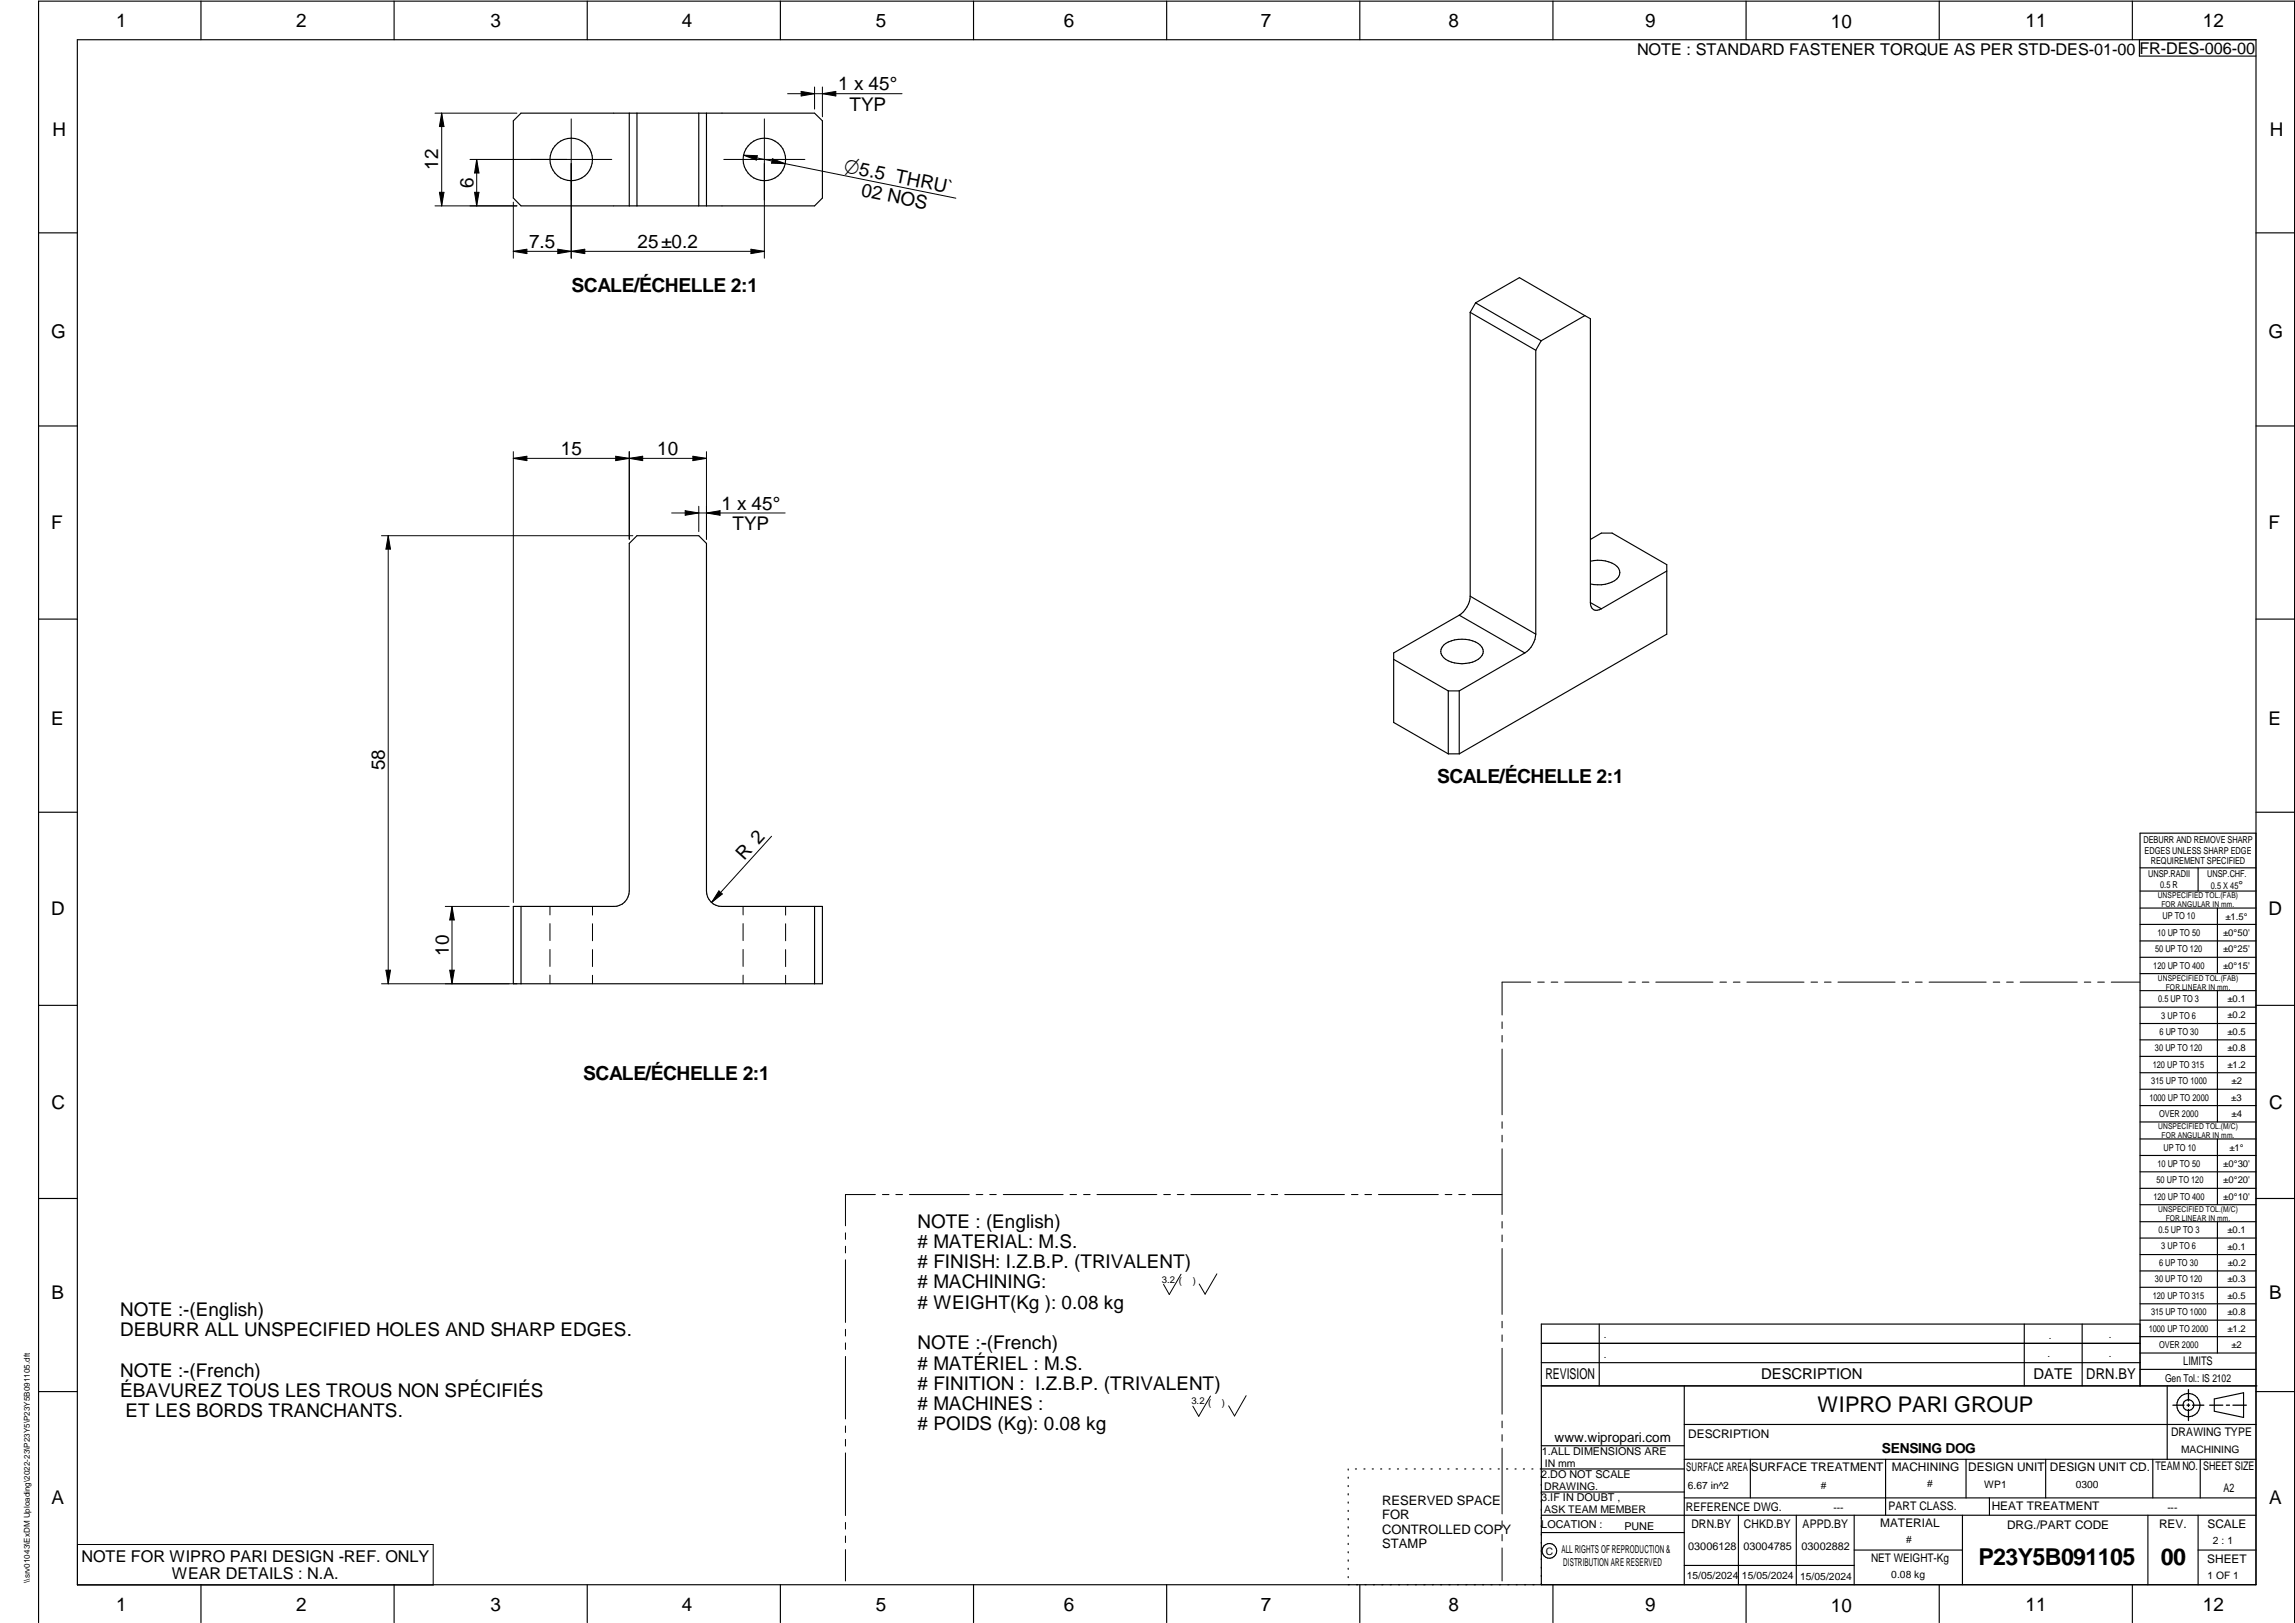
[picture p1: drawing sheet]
<svg xmlns="http://www.w3.org/2000/svg" width="594mm" height="420mm" viewBox="0 0 594 420" stroke-linecap="round" stroke-linejoin="round" font-family="sans-serif">
<defs><g id="words">
<g font-size="6">
<text x="512.1" y="405.2">P23Y5B091105</text>
<text x="559.4" y="405.2">00</text>
</g>
<text font-size="5.6" x="470.5" y="365.5">WIPRO PARI GROUP</text>
<text font-size="5.4" x="218.2" y="44.5" transform="rotate(11 218.2 44.5)">O5.5 THRU`</text>
<g font-size="5">
<text x="147.9" y="75.7">SCALE/ÉCHELLE 2:1</text>
<text x="372" y="202.8">SCALE/ÉCHELLE 2:1</text>
<text x="151" y="279.6">SCALE/ÉCHELLE 2:1</text>
</g>
<g font-size="4.9">
<text x="30" y="6.9">1</text>
<text x="76.7" y="6.9">2</text>
<text x="127" y="6.9">3</text>
<text x="176.5" y="6.9">4</text>
<text x="226.7" y="6.9">5</text>
<text x="275.4" y="6.9">6</text>
<text x="326.4" y="6.9">7</text>
<text x="375" y="6.9">8</text>
<text x="425.8" y="6.9">9</text>
<text x="473.9" y="7.3">10</text>
<text x="524.3" y="6.9">11</text>
<text x="570.2" y="6.9">12</text>
<text x="217" y="23.4">1 x 45°</text>
<text x="219.9" y="28.7">TYP</text>
<text x="13.6" y="35.1">H</text>
<text x="587.6" y="35.1">H</text>
<text x="113.4" y="44" transform="rotate(-90 113.4 44)">12</text>
<text x="122.5" y="48.6" transform="rotate(-90 122.5 48.6)">6</text>
<text x="222.8" y="50.8" transform="rotate(11 222.8 50.8)">02 NOS</text>
<text x="136.9" y="64.2">7.5</text>
<text x="165.1" y="64.2">25±0.2</text>
<text x="13.2" y="87.5">G</text>
<text x="587.2" y="87.5">G</text>
<text x="145.2" y="117.8">15</text>
<text x="170.1" y="117.8">10</text>
<text x="186.7" y="131.9">1 x 45°</text>
<text x="13.2" y="137">F</text>
<text x="189.6" y="137.2">TYP</text>
<text x="587.2" y="137">F</text>
<text x="13.2" y="187.6">E</text>
<text x="587.2" y="187.6">E</text>
<text x="99.6" y="199.4" transform="rotate(-90 99.6 199.4)">58</text>
<text x="192.7" y="223" transform="rotate(-48 192.7 223)">R 2</text>
<text x="13.2" y="237">D</text>
<text x="587.2" y="237">D</text>
<text x="116.2" y="247.4" transform="rotate(-90 116.2 247.4)">10</text>
<text x="13.4" y="287.1">C</text>
<text x="587.4" y="287.1">C</text>
<text x="237.5" y="317.8">NOTE : (English)</text>
<text x="237.5" y="323"># MATERIAL: M.S.</text>
<text x="237.5" y="328.3"># FINISH: I.Z.B.P. (TRIVALENT)</text>
<text x="237.5" y="333.5"># MACHINING:</text>
<text x="13.4" y="336.2">B</text>
<text x="31.1" y="340.7">NOTE :-(English)</text>
<text x="237.5" y="338.8"># WEIGHT(Kg ): 0.08 kg</text>
<text x="587.4" y="336.2">B</text>
<text x="31.1" y="345.9">DEBURR ALL UNSPECIFIED HOLES AND SHARP EDGES.</text>
<text x="237.5" y="349.3">NOTE :-(French)</text>
<text x="31.1" y="356.4">NOTE :-(French)</text>
<text x="237.5" y="354.5"># MATÉRIEL : M.S.</text>
<text x="237.5" y="359.8"># FINITION : I.Z.B.P. (TRIVALENT)</text>
<text x="31.1" y="361.7">ÉBAVUREZ TOUS LES TROUS NON SPÉCIFIÉS</text>
<text x="237.5" y="365"># MACHINES :</text>
<text x="32.5" y="366.9">ET LES BORDS TRANCHANTS.</text>
<text x="237.5" y="370.3"># POIDS (Kg): 0.08 kg</text>
<text x="13.4" y="389.3">A</text>
<text x="587.4" y="389.3">A</text>
<text x="30" y="416.9">1</text>
<text x="76.7" y="416.9">2</text>
<text x="127" y="416.9">3</text>
<text x="176.5" y="416.9">4</text>
<text x="226.7" y="416.9">5</text>
<text x="275.4" y="416.9">6</text>
<text x="326.4" y="416.9">7</text>
<text x="375" y="416.9">8</text>
<text x="425.8" y="416.9">9</text>
<text x="473.9" y="417.3">10</text>
<text x="524.3" y="416.9">11</text>
<text x="570.2" y="416.9">12</text>
</g>
<g font-size="4.2">
<text x="423.7" y="14.3">NOTE : STANDARD FASTENER TORQUE AS PER STD-DES-01-00</text>
<text x="553.8" y="14">FR-DES-006-00</text>
<text x="21.1" y="404.3">NOTE FOR WIPRO PARI DESIGN -REF. ONLY</text>
<text x="44.5" y="408.8">WEAR DETAILS : N.A.</text>
</g>
<g font-size="3.9">
<text x="400" y="357.1">REVISION</text>
<text x="455.9" y="357.1">DESCRIPTION</text>
<text x="526.4" y="357.1">DATE</text>
<text x="540" y="357.1">DRN.BY</text>
</g>
<text font-size="3.6" x="487.2" y="376.1">SENSING DOG</text>
<text font-size="3.5" x="402.4" y="373.3">www.wipropari.com</text>
<g font-size="3.4">
<text x="357.8" y="389.5">RESERVED SPACE</text>
<text x="357.8" y="393.3">FOR</text>
<text x="357.8" y="397">CONTROLLED COPY</text>
<text x="357.8" y="400.8">STAMP</text>
</g>
<g font-size="3.1">
<text x="565.1" y="353.5">LIMITS</text>
<text x="562" y="371.7">DRAWING TYPE</text>
<text x="437" y="372.3">DESCRIPTION</text>
<text x="436.5" y="380.8">SURFACE AREA</text>
<text x="453.3" y="380.8">SURFACE TREATMENT</text>
<text x="489.7" y="380.8">MACHINING</text>
<text x="509.5" y="380.8">DESIGN UNIT</text>
<text x="530.6" y="380.8">DESIGN UNIT CD.</text>
<text x="558" y="380.6">TEAM NO.</text>
<text x="570.3" y="380.7">SHEET SIZE</text>
<text x="575.6" y="386.1">A2</text>
<text x="436.4" y="391.1">REFERENCE DWG.</text>
<text x="437.8" y="395.5">DRN.BY</text>
<text x="451.4" y="395.4">CHKD.BY</text>
<text x="466.6" y="395.5">APPD.BY</text>
<text x="486.7" y="395.4">MATERIAL</text>
<text x="488.9" y="390.9">PART CLASS.</text>
<text x="515.6" y="390.9">HEAT TREATMENT</text>
<text x="519.6" y="395.9">DRG./PART CODE</text>
<text x="558.9" y="395.5">REV.</text>
<text x="571.4" y="395.6">SCALE</text>
<text x="484.3" y="404.2">NET WEIGHT-Kg</text>
<text x="571.4" y="404.7">SHEET</text>
</g>
<text font-size="3" x="579.5" y="230.1">°</text>
<g font-size="2.8">
<text x="560.4" y="357.7">Gen Tol.: IS 2102</text>
<text x="399.1" y="376.6">1.ALL DIMENSIONS ARE</text>
<text x="399" y="382.7">2.DO NOT SCALE</text>
<text x="399" y="388.7">3.IF IN DOUBT ,</text>
<text x="399" y="395.4">LOCATION :</text>
<text x="420.5" y="396">PUNE</text>
<text x="404.2" y="402">ALL RIGHTS OF REPRODUCTION &amp;</text>
<text x="437" y="401.2">03006128</text>
<text x="451.3" y="401.2">03004785</text>
<text x="466.3" y="401.2">03002882</text>
<text x="404.7" y="405.4">DISTRIBUTION ARE RESERVED</text>
</g>
<g font-size="2.7">
<text x="564.6" y="376.2">MACHINING</text>
<text x="399.9" y="379.7">IN mm</text>
<text x="399.7" y="385.7">DRAWING.</text>
<text x="436.9" y="385.4">6.67 in^2</text>
<text x="471.4" y="385.5">#</text>
<text x="498.9" y="385">#</text>
<text x="513.6" y="385.3">WP1</text>
<text x="537.3" y="385.1">0300</text>
<text x="399.7" y="391.8">ASK TEAM MEMBER</text>
<text x="474.6" y="391.2">---</text>
<text x="561" y="391.1">---</text>
<text x="493.4" y="399.5">#</text>
<text x="572.8" y="399.7">2 : 1</text>
<text x="400.1" y="402.5">C</text>
<text x="436.6" y="408.7">15/05/2024</text>
<text x="450.9" y="408.8">15/05/2024</text>
<text x="466" y="408.9">15/05/2024</text>
<text x="489.6" y="408.5">0.08 kg</text>
<text x="571.4" y="408.7">1 OF 1</text>
</g>
<g font-size="2.5">
<text x="554.9" y="218.3">DEBURR AND REMOVE SHARP</text>
<text x="555.2" y="221">EDGES UNLESS SHARP EDGE</text>
<text x="556.1" y="227.1">UNSP.RADII</text>
<text x="556.8" y="223.8">REQUIREMENT SPECIFIED</text>
<text x="571.4" y="226.9">UNSP.CHF.</text>
<text x="559.2" y="229.9">0.5 R</text>
<text x="572.3" y="230.1">0.5 X 45</text>
<text x="559.8" y="238">UP TO 10</text>
<text x="576.1" y="238.1">±1.5°</text>
<text x="558.5" y="242.2">10 UP TO 50</text>
<text x="575.5" y="242.3">±0°50'</text>
<text x="557.4" y="250.7">120 UP TO 400</text>
<text x="557.9" y="246.5">50 UP TO 120</text>
<text x="575.5" y="250.7">±0°15'</text>
<text x="575.5" y="246.5">±0°25'</text>
<text x="558.7" y="259.4">0.5 UP TO 3</text>
<text x="559.5" y="263.7">3 UP TO 6</text>
<text x="576.6" y="263.6">±0.2</text>
<text x="576.6" y="259.4">±0.1</text>
<text x="559" y="267.9">6 UP TO 30</text>
<text x="576.6" y="267.9">±0.5</text>
<text x="557.8" y="272.2">30 UP TO 120</text>
<text x="576.6" y="272.2">±0.8</text>
<text x="556.9" y="280.7">315 UP TO 1000</text>
<text x="557.3" y="276.4">120 UP TO 315</text>
<text x="576.6" y="276.4">±1.2</text>
<text x="577.7" y="280.7">±2</text>
<text x="556.4" y="284.9">1000 UP TO 2000</text>
<text x="577.6" y="284.9">±3</text>
<text x="558.9" y="289.2">OVER 2000</text>
<text x="577.7" y="289.3">±4</text>
<text x="560" y="297.9">UP TO 10</text>
<text x="577.1" y="297.9">±1°</text>
<text x="558.5" y="302.1">10 UP TO 50</text>
<text x="575.5" y="302.1">±0°30'</text>
<text x="557.4" y="310.6">120 UP TO 400</text>
<text x="558.2" y="306.3">50 UP TO 120</text>
<text x="575.5" y="310.6">±0°10'</text>
<text x="575.5" y="306.4">±0°20'</text>
<text x="558.8" y="319.2">0.5 UP TO 3</text>
<text x="559.4" y="323.4">3 UP TO 6</text>
<text x="576.6" y="319.2">±0.1</text>
<text x="576.6" y="323.5">±0.1</text>
<text x="558.9" y="327.7">6 UP TO 30</text>
<text x="576.7" y="327.7">±0.2</text>
<text x="300.8" y="332.1">3.2 (</text>
<text x="308.7" y="332.5">)</text>
<text x="557.8" y="332">30 UP TO 120</text>
<text x="576.6" y="332">±0.3</text>
<text x="556.8" y="340.5">315 UP TO 1000</text>
<text x="557.3" y="336.3">120 UP TO 315</text>
<text x="576.6" y="336.3">±0.5</text>
<text x="576.6" y="340.5">±0.8</text>
<text x="415.2" y="346.4">.</text>
<text x="530.3" y="346.5">.</text>
<text x="545.9" y="346.4">.</text>
<text x="556.2" y="344.7">1000 UP TO 2000</text>
<text x="576.6" y="344.7">±1.2</text>
<text x="415.2" y="351.5">.</text>
<text x="530" y="351.3">.</text>
<text x="545.9" y="351.4">.</text>
<text x="558.9" y="349">OVER 2000</text>
<text x="577.6" y="349">±2</text>
<text x="308.4" y="363.6">3.2 (</text>
<text x="316.3" y="364">)</text>
</g>
<g font-size="2.1">
<text x="558.5" y="232.4">UNSPECIFIED TOL.(FAB)</text>
<text x="559.5" y="234.7">FOR ANGULAR IN mm.</text>
<text x="558.6" y="253.9">UNSPECIFIED TOL.(FAB)</text>
<text x="560.7" y="256.3">FOR LINEAR IN mm.</text>
<text x="558.7" y="292.3">UNSPECIFIED TOL.(M/C)</text>
<text x="559.6" y="294.7">FOR ANGULAR IN mm.</text>
<text x="558.7" y="313.7">UNSPECIFIED TOL.(M/C)</text>
<text x="560.6" y="316.1">FOR LINEAR IN mm.</text>
<text x="7.7" y="409.8" transform="rotate(-90 7.7 409.8)">\\srv01043\ExDM Uploading\2022-23\P23Y5\P23Y5B091105.dft</text>
</g>
</g></defs>
<g fill="none" stroke="#000" stroke-width=".3">
<path d="M20 10.3h564v400h-564zM52 .3v10M102 .3v10M152 .3v10M202 .3v10M252 .3v10M302 .3v10M352 .3v10M402 .3v10M452 .3v10M502 .3v10M552 .3v10"/>
<path d="M553.8 10.3v4.2h30.2M132.9 31.3l2-2h76l2 2v20l-2 2h-76l-2-2zM162.9 29.3v24M164.9 29.3v24M180.9 29.3v24M182.9 29.3v24M10 60.3h10M382 78.4l11.3-6.5 16.9 9.8M382 78.4l16.9 9.8M382 78.4l-1.4 2.5M584 60.3h10M380.6 80.9l16.9 9.8"/>
<path d="M380.6 80.9v73.4M397.5 90.7v73.5M398.9 88.2l-1.4 2.5M410.2 81.7l1.5 .8v73.5M410.2 81.7l-11.3 6.5M10 110.3h10M584 110.3h10M164.9 138.7h16l2 2v90a4 4 0 0 0 4 4h26v20h-80v-20h26a4 4 0 0 0 4-4v-90zM411.7 139.7l2.8-1.7h2.8l14.2 8.2v18l-53.8 31M377.7 159.3l17 9.7M377.7 159.3l-16.9 9.7v18l14.1 8.2M380.6 154.3l16.9 9.9"/>
<path d="M380.6 154.3a6.4 6.4 0 0 1-2.9 5M411.7 156l2.8 1.6M411.7 156a1.71 1.71 0 0 0 .8 1.8 1.71 1.71 0 0 0 2-.2M411.7 145.3a7.4 7.4 0 0 1 7.3 1.8 2.45 2.45 0 0 1-1.8 3.6 8.8 8.8 0 0 1-5.5 .5M431.5 147.8l-17 9.8M10 160.3h10M360.8 170.7l14.1 8.2M373.7 167a8 8 0 0 1 9.5 0 2.17 2.17 0 0 1-.6 3.7 8.1 8.1 0 0 1-8.9-.5 2.11 2.11 0 0 1 0-3.2zM374.9 178.9v16.3M374.9 178.9h2.8M377.7 178.9v16.3M394.7 169l-17 9.9"/>
<path d="M397.5 164.2a6.4 6.4 0 0 1-2.8 4.8M584 160.3h10M374.9 195.2h2.8M10 210.3h10M584 215.7h-30v143.1M584 210.3h10M134.9 234.7v20M210.9 234.7v20M554 224.7h30M554 230.7h30M554 235.1h30M554 239.3h30"/>
<path d="M569 224.7v6M574 235.1v17M554 243.6h30M554 247.8h30M554 252.1h30M554 256.5h30M574 256.5v33.9M10 260.3h10M554 260.7h30M554 265h30M554 269.2h30M554 273.5h30"/>
<path d="M554 277.7h30M584 260.3h10M554 282h30M554 286.2h30M554 290.4h30M554 294.9h30M554 299.1h30M574 294.9v17M10 310.3h10M554 303.4h30M554 307.6h30M554 311.9h30"/>
<path d="M554 316.3h30M574 316.3v34M584 310.3h10M554 320.5h30M554 324.8h30M554 329h30M554 333.2h30M554 337.5h30M399 358.8h185.2M399 352.8h155M399 347.8h155M414 342.8v16"/>
<path d="M436 358.8v51.5M524 342.8v16M539 342.8v16M554 341.8h30M554 346h30M554 350.3h30M554 354.5h30M554 342.8h-155v67.5M561 358.8v19M10 360.3h10M399 374.3h37M436 377.8h148"/>
<path d="M453.1 377.8v10M488.1 377.8v14.5M508.9 377.8v10M529.5 377.8v10M557.3 377.8v10M569.5 377.8v10M573.2 362.2l7.6-1.6v6.3l-7.6-1.6zM584 368.8h-148M584 360.3h10M349 380.3v.3M349 382.4v.3M349 384.6v.3"/>
<path d="M349 386.7v.3M349 388.8v.3M349 391v.3M349 393.1v.3M349 395.3v.3M349 397.4v.3M349 399.5v.3M350.9 380.3h.2M353.1 380.3h.2M355.2 380.3h.3M357.4 380.3h.3M359.6 380.3h.3"/>
<path d="M361.7 380.3h.3M363.9 380.3h.3M366.1 380.3h.3M368.3 380.3h.2M370.4 380.3h.3M372.6 380.3h.3M374.8 380.3h.3M376.9 380.3h.4M379.1 380.3h.3M381.3 380.3h.3M383.4 380.3h.4M385.6 380.3h.3"/>
<path d="M387.8 380.3h.3M390 380.3h.3M392.2 380.3h.3M394.3 380.3h.3M396.5 380.3h.3M398.7 380.3h37.3M399 396.7h37M399 392.3h185M399 386.2h37M436 387.8h148M450 392.3v18M465 392.3v18"/>
<path d="M480 392.3v18M508 392.3v18M515 387.8v4.5M556 392.3v18M569 392.3v18M52 410.3v9.7M102 410.3v9.7M152 410.3v9.7M202 410.3v9.7M252 410.3v9.7M302 410.3v9.7M349 401.7v.3"/>
<path d="M349 403.8v.4M349 406v.3M349 408.1v.3M352 410.3v9.7M402 410.3v9.7M436 405.3h44M452 410.3v9.7M480 401.3h28M502 410.3v9.7M552 410.3v9.7M569 401.3h15M10 420v-419.7h584v419.7"/>
<circle cx="147.9" cy="41.3" r="5.5"/>
<circle cx="197.9" cy="41.3" r="5.5"/>
<circle cx="566.5" cy="363.7" r="1.39"/>
<circle cx="566.5" cy="363.8" r="3"/>
<circle cx="401.1" cy="401.5" r="1.9"/>
</g>
<g fill="none" stroke="#000" stroke-width=".26">
<path d="M112.6 29.3h21.2M114.3 29.3l.6 3.5h-1.2zM114.3 29.3v24M147.9 30.8v36M197.9 30.8v36M203.9 24.3h29.6M207.4 23.7l3.5 .6-3.5 .5zM210.9 22.5v5.7M212.9 22.5v7.7M212.9 24.3l3.5-.6v1.1zM112.6 53.3h21.2M113.7 49.8h1.2l-.6 3.5z"/>
<path d="M121.7 41.3h36.7M122.8 49.8h1.2l-.6 3.5zM123.4 41.3v12M123.4 41.3l.6 3.5h-1.2zM132.9 52.3v14.5M187.4 41.3h21M192.5 40.2l3.5 .1-.2 1.1zM192.5 40.2l54.9 11.1M199.9 41.1l3.4 1.3-3.6-.2zM132.9 65.1l3.5-.6v1.2zM132.9 65.1h65M144.4 64.5l3.5 .6-3.5 .6z"/>
<path d="M147.9 65.1l3.5-.6v1.2zM194.4 64.5l3.5 .6-3.5 .6zM132.9 116.9v116.7M132.9 118.7l3.5-.6v1.2zM132.9 118.7h50M159.4 118.1l3.5 .6-3.5 .6zM162.9 118.7l3.5-.6v1.2zM162.9 116.9v22.7M179.4 118.1l3.5 .6-3.5 .6zM182.9 116.9v22.7M98.8 138.7h65M100.5 138.7v116"/>
<path d="M100.5 138.7l.6 3.5h-1.2zM173.9 132.8h29.3M177.4 132.2l3.5 .6-3.5 .6zM180.9 131.1v6.5M182.9 132.8l3.5-.6v1.2zM199.7 216.5l-15.5 17.1M115.3 234.7h16.5M117 234.7l.6 3.5h-1.2zM117 234.7v20M142.4 234.7v2.2M142.4 239.1v4.4M153.4 234.7v2.2"/>
<path d="M153.4 239.1v4.4M186.1 230.6l.9 .8-2.8 2.2zM192.4 234.7v2.2M192.4 239.1v4.4M203.4 234.7v2.2M203.4 239.1v4.4M98.8 254.7h35M99.9 251.2h1.2l-.6 3.5zM116.4 251.2h1.2l-.6 3.5zM142.4 245.8v4.4M142.4 252.4v2.3M153.4 245.8v4.4"/>
<path d="M153.4 252.5v2.2M192.4 245.8v4.4M192.4 252.4v2.3M203.4 245.8v4.4M203.4 252.5v2.2M396.2 254.3h-7.4v8.5M398.1 254.3h1.6M401.5 254.3h1.8M405 254.3h14.8M421.6 254.3h1.7M425.1 254.3h1.7M428.6 254.3h14.8"/>
<path d="M445.2 254.3h1.7M448.7 254.3h1.7M452.2 254.3h14.8M468.8 254.3h1.7M472.3 254.3h1.7M475.8 254.3h14.8M492.4 254.3h1.7M495.8 254.3h1.8M499.4 254.3h14.7M516 254.3h1.6M519.4 254.3h1.8M522.9 254.3h14.8"/>
<path d="M539.5 254.3h1.7M543 254.3h1.7M546.5 254.3h7.4M388.8 264.5v1.8M388.8 268.1v1.6M388.8 271.6v17M388.8 290.4v1.7M388.8 293.9v1.7M388.8 297.4v17M218.9 319.2v1.6M226.6 309.2h-7.7v8.1M228.4 309.2h1.7"/>
<path d="M231.9 309.2h1.7M235.4 309.2h15.5M252.7 309.2h1.7M256.2 309.2h1.7M259.7 309.2h15.5M277 309.2h1.7M280.5 309.2h1.7M284 309.2h15.5M301.2 309.2h1.8M304.8 309.2h1.7M308.3 309.2h15.5M325.5 309.2h1.7"/>
<path d="M329.1 309.2h1.6M332.6 309.2h15.4M349.8 309.2h1.7M353.3 309.2h1.7M356.8 309.2h15.5M374.1 309.2h1.7M377.6 309.2h1.7M381.1 309.2h7.7M388.8 316.2v1.7M388.8 319.7v1.7M218.9 322.6v1.8M218.9 326.1v16.2"/>
<path d="M305.7 329.9l-3 5.2-1.5-2.6M315 329.8l-3.1 5.2-1.5-2.6M388.8 323.2v17.1M218.9 344.1v1.8M218.9 347.6v1.7M218.9 351.2v16.1M388.8 342.1v1.6M388.8 345.6v1.7M388.8 349v17.1M218.9 369.1v1.7M218.9 372.6v1.8M218.9 376.1v16.2"/>
<path d="M313.3 361.4l-3 5.2-1.5-2.6M322.6 361.3l-3 5.3-1.6-2.7M388.8 367.9v1.7M388.8 371.4v1.7M388.8 374.9v17M20.1 399.8h92v10.5h-92zM218.9 394.1v1.8M218.9 397.6v1.7M388.8 393.7v1.7M388.8 397.2v1.7M218.9 401.2v8.1M388.8 400.7v8.6"/>
</g>
<path d="M566.5 359.7v3M562.5 363.8h2.9M566.1 363.8h.7M566.5 363.4v.7M566.5 364.9v2.8M567.6 363.8h2.9M572 363.8h3.4M576.3 363.8h.8M578 363.8h3.5" fill="none" stroke="#000" stroke-width=".34"/>
<g fill="#000">
<path d="M114.3 29.3l.6 3.5h-1.2zM207.4 23.7l3.5 .6-3.5 .5zM212.9 24.3l3.5-.6v1.1zM113.7 49.8h1.2l-.6 3.5zM122.8 49.8h1.2l-.6 3.5zM123.4 41.3l.6 3.5h-1.2zM192.5 40.2l3.5 .1-.2 1.1zM199.9 41.1l3.4 1.3-3.6-.2zM132.9 65.1l3.5-.6v1.2zM144.4 64.5l3.5 .6-3.5 .6zM147.9 65.1l3.5-.6v1.2zM194.4 64.5l3.5 .6-3.5 .6z"/>
<path d="M132.9 118.7l3.5-.6v1.2zM159.4 118.1l3.5 .6-3.5 .6zM162.9 118.7l3.5-.6v1.2zM179.4 118.1l3.5 .6-3.5 .6zM177.4 132.2l3.5 .6-3.5 .6zM182.9 132.8l3.5-.6v1.2zM100.5 138.7l.6 3.5h-1.2zM117 234.7l.6 3.5h-1.2zM186.1 230.6l.9 .8-2.8 2.2zM99.9 251.2h1.2l-.6 3.5zM116.4 251.2h1.2l-.6 3.5z"/>
</g>
<use href="#words"/>
</svg>
